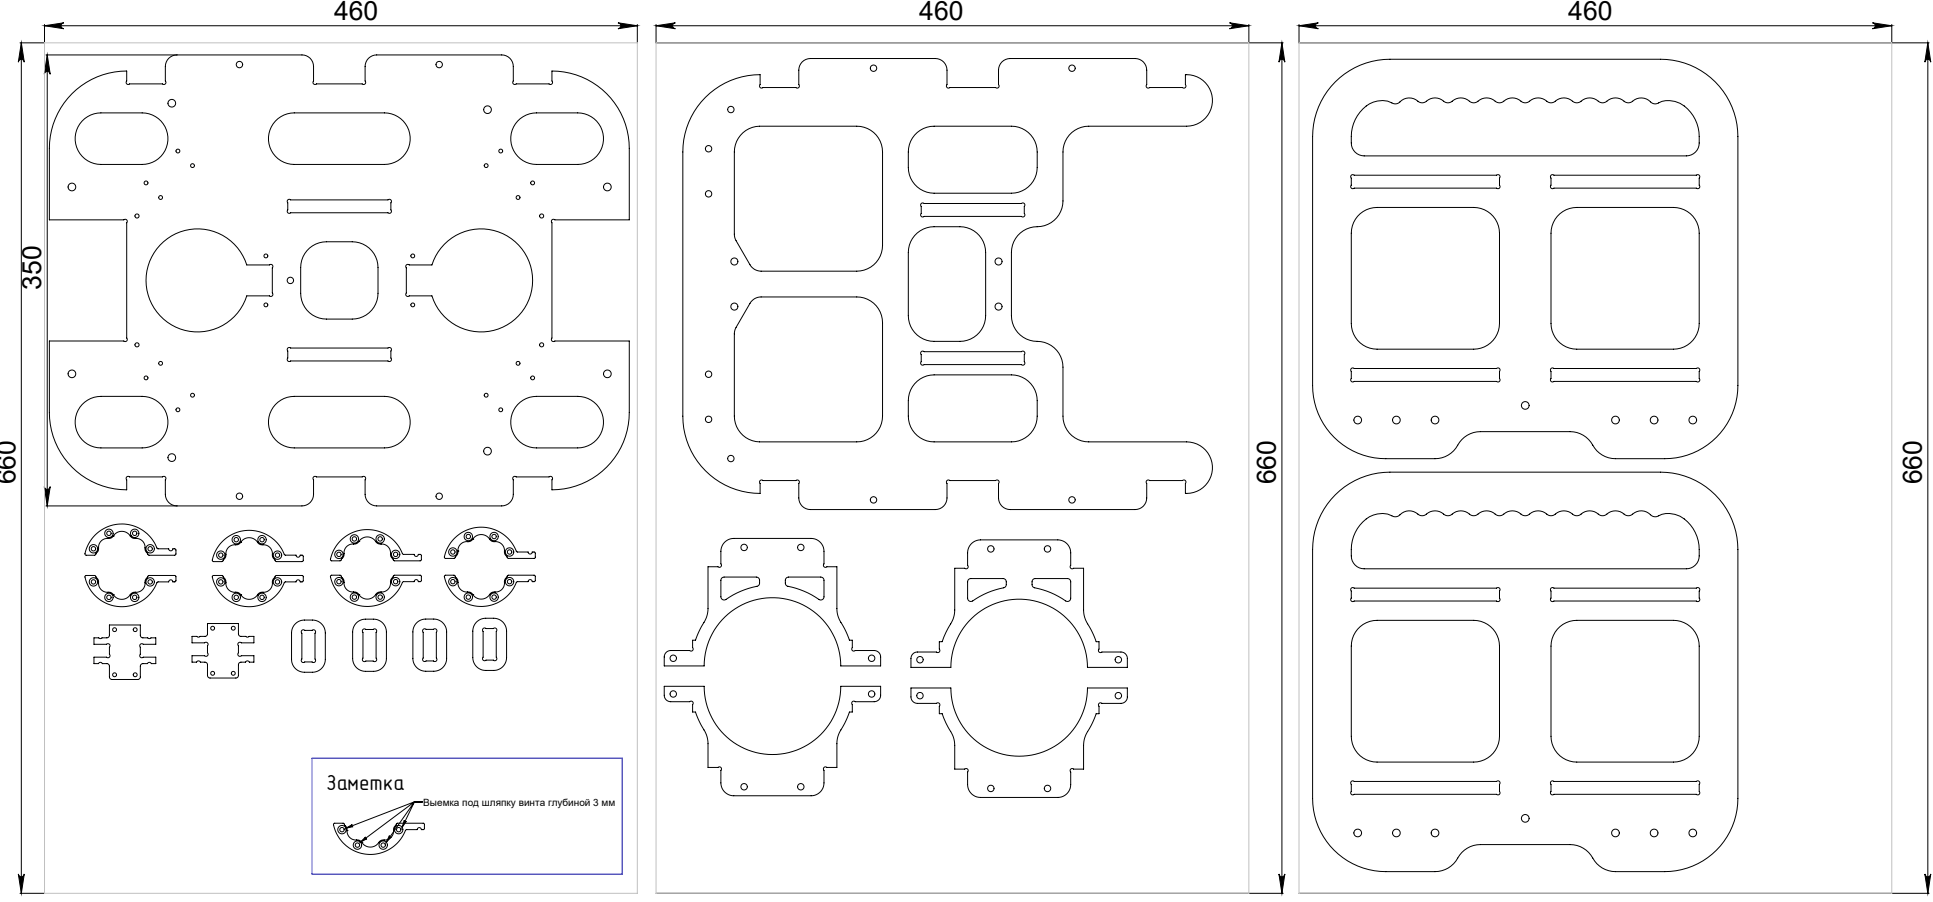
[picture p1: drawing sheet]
<svg xmlns="http://www.w3.org/2000/svg" width="1500mm" height="700mm" viewBox="0 0 1500 700" stroke-linecap="round" stroke-linejoin="round" font-family="sans-serif">
<defs><g id="words">
<g font-size="20.6">
<text x="259" y="15">460</text>
<text x="713" y="15">460</text>
<text x="1217" y="15">460</text>
<text x="32" y="225" transform="rotate(-90 32 225)">350</text>
<text x="12" y="376" transform="rotate(-90 12 376)">660</text>
<text x="990" y="376" transform="rotate(-90 990 376)">660</text>
<text x="1491" y="376" transform="rotate(-90 1491 376)">660</text>
</g>
<text font-size="16.9" x="253" y="613">Заметка</text>
<text font-size="7.8" x="328" y="625">Выемка под шляпку винта глубиной 3 мм</text>
</g></defs>
<g fill="none" stroke="#000" stroke-width=".78">
<path d="M35 20l15-2a2.3 2.3 0 0 0-3 2 2.3 2.3 0 0 0 3 2zM35 19v14h-19M35 20h460M480 18l15 2-15 2a2.3 2.3 0 0 0 2-2 2.3 2.3 0 0 0-2-2zM495 19v14M509 20l15-2a2.3 2.3 0 0 0-2 2 2.3 2.3 0 0 0 2 2zM509 20h460M509 19v14M954 18l15 2-15 2a2.3 2.3 0 0 0 2-2 2.3 2.3 0 0 0-2-2zM969 19v14M1008 20l15-2a2.3 2.3 0 0 0-2 2 2.3 2.3 0 0 0 2 2zM1008 20h460"/>
<path d="M1008 19v14h489M1453 18l15 2-15 2a2.3 2.3 0 0 0 2-2 2.3 2.3 0 0 0-2-2zM1468 19v14M17 33l2 15a2.3 2.3 0 0 0-2-2 2.3 2.3 0 0 0-3 2zM17 33v660M509 33h487M995 33l2 15a2.3 2.3 0 0 0-2-2 2.3 2.3 0 0 0-3 2zM995 33v660M1496 33l2 15a2.3 2.3 0 0 0-2-2 2.3 2.3 0 0 0-2 2zM1496 33v660M36 43h198a9 9 0 0 1 9 9v11a1.6 1.6 0 0 0 0 2 1.6 1.6 0 0 0 3 0h35a1.6 1.6 0 0 0 2 0 1.6 1.6 0 0 0 0-2v-11a9 9 0 0 1 9-9h97a9 9 0 0 1 9 9v11a1.6 1.6 0 0 0 0 2 1.6 1.6 0 0 0 3 0h25a1.6 1.6 0 0 0 2 0 1.6 1.6 0 0 0 0-2v-8a60 60 0 0 1 60 60v56h-57a1.6 1.6 0 0 0-3 0 1.6 1.6 0 0 0 0 2v89a1.6 1.6 0 0 0 0 3 1.6 1.6 0 0 0 3 0h57v55a60 60 0 0 1-60 60v-8a1.6 1.6 0 0 0 0-2 1.6 1.6 0 0 0-2 0h-25a1.6 1.6 0 0 0-3 0 1.6 1.6 0 0 0 0 2v12a9 9 0 0 1-9 9h-97a9 9 0 0 1-9-9v-12a1.6 1.6 0 0 0 0-2 1.6 1.6 0 0 0-2 0h-35a1.6 1.6 0 0 0-3 0 1.6 1.6 0 0 0 0 2v12a9 9 0 0 1-9 9h-198M37 43l2 15a2.3 2.3 0 0 0-2-3 2.3 2.3 0 0 0-3 3z"/>
<path d="M37 43v350M137 43a9 9 0 0 0-9 9v11a1.6 1.6 0 0 1 0 2 1.6 1.6 0 0 1-2 0h-25a1.6 1.6 0 0 1-3 0 1.6 1.6 0 0 1 0-2v-8a60 60 0 0 0-60 60v56h58a1.6 1.6 0 0 1 2 0 1.6 1.6 0 0 1 0 2v89a1.6 1.6 0 0 1 0 3 1.6 1.6 0 0 1-2 0h-58v55a60 60 0 0 0 60 60v-8a1.6 1.6 0 0 1 0-2 1.6 1.6 0 0 1 3 0h25a1.6 1.6 0 0 1 2 0 1.6 1.6 0 0 1 0 2v12a9 9 0 0 0 9 9M547 76a60 60 0 0 1 43-18v8a1.6 1.6 0 0 0 0 2 1.6 1.6 0 0 0 2 0h26a1.6 1.6 0 0 0 2 0 1.6 1.6 0 0 0 0-2v-12a9 9 0 0 1 9-9h97a9 9 0 0 1 9 9v12a1.6 1.6 0 0 0 0 2 1.6 1.6 0 0 0 2 0h36a1.6 1.6 0 0 0 2 0 1.6 1.6 0 0 0 0-2v-12a9 9 0 0 1 9-9h97a9 9 0 0 1 9 9v12a1.6 1.6 0 0 0 0 2 1.6 1.6 0 0 0 2 0h26a1.6 1.6 0 0 0 2 0 1.6 1.6 0 0 0 0-2v-8a20 20 0 0 1 21 19 20 20 0 0 1-20 21h-76a20 20 0 0 0-20 20v38a21 21 0 0 1-23 20 20 20 0 0 0-17 20v49a21 21 0 0 0 23 20 20 20 0 0 1 17 20v38a20 20 0 0 0 20 20h76a20 20 0 0 1 20 20 20 20 0 0 1-21 20v-8a1.6 1.6 0 0 0 0-2 1.6 1.6 0 0 0-2 0h-26a1.6 1.6 0 0 0-2 0 1.6 1.6 0 0 0 0 2v11a9 9 0 0 1-9 9h-97a9 9 0 0 1-9-9v-11a1.6 1.6 0 0 0 0-2 1.6 1.6 0 0 0-2 0h-36a1.6 1.6 0 0 0-2 0 1.6 1.6 0 0 0 0 2v11a9 9 0 0 1-9 9h-97a9 9 0 0 1-9-9v-11a1.6 1.6 0 0 0 0-2 1.6 1.6 0 0 0-2 0h-26a1.6 1.6 0 0 0-2 0 1.6 1.6 0 0 0 0 2v8a60 60 0 0 1-60-60v-205a60 60 0 0 1 17-42zM1036 64a60 60 0 0 1 43-18h210a60 60 0 0 1 60 60v193a57 57 0 0 1-57 57h-38a21 21 0 0 1-19-13 20 20 0 0 0-17-8h-69a21 21 0 0 0-19 13 20 20 0 0 1-16 8h-39a57 57 0 0 1-56-57v-193a60 60 0 0 1 17-42zM64 94a20 20 0 0 1 14-6h32a20 20 0 0 1 20 20 20 20 0 0 1-20 20h-32a20 20 0 0 1-18-12 20 20 0 0 1 4-22zM214 94a20 20 0 0 1 14-6h70a20 20 0 0 1 20 20 20 20 0 0 1-20 20h-70a20 20 0 0 1-18-12 20 20 0 0 1 4-22zM402 94a20 20 0 0 1 14-6h32a20 20 0 0 1 20 20 20 20 0 0 1-20 20h-32a20 20 0 0 1-18-12 20 20 0 0 1 4-22zM1058 85a20 20 0 0 1 24-5h3a11 11 0 0 1 17-1h3a11 11 0 0 1 17 0h3a11 11 0 0 1 17 0h3a11 11 0 0 1 17 0h3a11 11 0 0 1 17 0h3a11 11 0 0 1 17 0h3a11 11 0 0 1 17 0h3a11 11 0 0 1 17 0h3a11 11 0 0 1 17 0h3a11 11 0 0 1 17 1l3 1a20 20 0 0 1 22 1 32 32 0 0 1 11 33 10 10 0 0 1-9 6h-250a10 10 0 0 1-10-10 32 32 0 0 1 9-26zM577 103a20 20 0 0 1 12-5h76a20 20 0 0 1 20 20v72a20 20 0 0 1-20 20h-74a10 10 0 0 1-9-5l-11-18-1-4v-65a20 20 0 0 1 7-15zM710 105a20 20 0 0 1 15-7h60a20 20 0 0 1 20 20 38 38 0 0 1-2 20 20 20 0 0 1-18 12h-60a20 20 0 0 1-20-20 38 38 0 0 1 2-20zM1049 136h1h1h110a1.6 1.6 0 0 1 3 0 1.6 1.6 0 0 1 0 2v6a1.6 1.6 0 0 1 0 2 1.6 1.6 0 0 1-3 0h-110a1.6 1.6 0 0 1-2 0 1.6 1.6 0 0 1 0-2v-6l-1-1zM1204 136h1h1h110a1.6 1.6 0 0 1 3 0 1.6 1.6 0 0 1 0 2v6a1.6 1.6 0 0 1 0 2 1.6 1.6 0 0 1-3 0h-110a1.6 1.6 0 0 1-2 0 1.6 1.6 0 0 1 0-2l-1-7z"/>
<path d="M223 155h1h2h75a1.6 1.6 0 0 1 2 0 1.6 1.6 0 0 1 0 2v6a1.6 1.6 0 0 1 0 2 1.6 1.6 0 0 1-2 0h-75a1.6 1.6 0 0 1-3 0 1.6 1.6 0 0 1 0-2v-7zM715 158l1-1 1 1h76a1.6 1.6 0 0 1 2 0 1.6 1.6 0 0 1 0 2v6a1.6 1.6 0 0 1 0 2 1.6 1.6 0 0 1-2 0h-76a1.6 1.6 0 0 1-2 0 1.6 1.6 0 0 1 0-2v-6l-1-1zM1053 168a20 20 0 0 1 16-7h75a20 20 0 0 1 20 20v70a20 20 0 0 1-20 20h-75a20 20 0 0 1-20-20v-70a20 20 0 0 1 4-13zM1208 168a20 20 0 0 1 16-7h75a20 20 0 0 1 20 20v70a20 20 0 0 1-20 20h-75a20 20 0 0 1-20-20v-70a20 20 0 0 1 4-13zM124 190a40 40 0 0 1 67 16h18a1.6 1.6 0 0 1 2 0 1.6 1.6 0 0 1 0 2v19a1.6 1.6 0 0 1 0 3 1.6 1.6 0 0 1-2 0h-18a40 40 0 0 1-58 22 40 40 0 0 1-9-62zM240 192a20 20 0 0 1 13-4h20a20 20 0 0 1 20 20v20a20 20 0 0 1-20 20h-20a20 20 0 0 1-20-20v-20a20 20 0 0 1 7-16zM712 181a20 20 0 0 1 13-5h20a20 20 0 0 1 20 20v49a20 20 0 0 1-20 20h-20a20 20 0 0 1-20-20v-49a20 20 0 0 1 7-15zM315 206l1-1 2 1h17a40 40 0 0 1 62-21 40 40 0 0 1 0 65 40 40 0 0 1-62-20h-17a1.6 1.6 0 0 1-3 0 1.6 1.6 0 0 1 0-3v-19v-1zM584 233l3-2 4-1h74a20 20 0 0 1 20 20v73a20 20 0 0 1-20 20h-76a20 20 0 0 1-19-20v-65l1-4zM223 270h1h2h75a1.6 1.6 0 0 1 2 0 1.6 1.6 0 0 1 0 2v6a1.6 1.6 0 0 1 0 2 1.6 1.6 0 0 1-2 0h-75a1.6 1.6 0 0 1-3 0 1.6 1.6 0 0 1 0-2v-7zM715 273l1-1 1 1h76a1.6 1.6 0 0 1 2 0 1.6 1.6 0 0 1 0 2v6a1.6 1.6 0 0 1 0 2 1.6 1.6 0 0 1-2 0h-76a1.6 1.6 0 0 1-2 0 1.6 1.6 0 0 1 0-2v-6l-1-1zM712 296a20 20 0 0 1 13-5h60a20 20 0 0 1 20 20 38 38 0 0 1-2 20 20 20 0 0 1-18 12h-60a20 20 0 0 1-20-20 38 38 0 0 1 2-20l1-3z"/>
<path d="M1049 286h1h1h110a1.6 1.6 0 0 1 3 0 1.6 1.6 0 0 1 0 2v6a1.6 1.6 0 0 1 0 2 1.6 1.6 0 0 1-3 0h-110a1.6 1.6 0 0 1-2 0 1.6 1.6 0 0 1 0-2v-6l-1-1zM1204 286h1h1h110a1.6 1.6 0 0 1 3 0 1.6 1.6 0 0 1 0 2v6a1.6 1.6 0 0 1 0 2 1.6 1.6 0 0 1-3 0h-110a1.6 1.6 0 0 1-2 0 1.6 1.6 0 0 1 0-2l-1-7zM64 314a20 20 0 0 1 14-6h32a20 20 0 0 1 20 20 20 20 0 0 1-20 20h-32a20 20 0 0 1-18-12 20 20 0 0 1 4-22zM214 314a20 20 0 0 1 14-6h70a20 20 0 0 1 20 20 20 20 0 0 1-20 20h-70a20 20 0 0 1-18-12 20 20 0 0 1 4-22zM402 314a20 20 0 0 1 14-6h32a20 20 0 0 1 20 20 20 20 0 0 1-20 20h-32a20 20 0 0 1-18-12 20 20 0 0 1 4-22zM34 378a2.3 2.3 0 0 0 3 2 2.3 2.3 0 0 0 2-2l-2 15zM1036 384a60 60 0 0 1 43-18h210a60 60 0 0 1 60 60v194a57 57 0 0 1-57 56h-38a21 21 0 0 1-19-12 20 20 0 0 0-17-9h-69a21 21 0 0 0-19 13 20 20 0 0 1-16 8h-39a57 57 0 0 1-56-56v-194a60 60 0 0 1 17-42zM84 418a7 7 0 0 0-8 7M84 418h.1M88 416a8 8 0 0 1 13 0M88 416a4 4 0 0 1-4 2M88 416h.1"/>
<path d="M101 416a4 4 0 0 0 4 2M101 416h.1M105 418h.1M105 418a7 7 0 0 1 8 7M367 418a8 8 0 0 1 13 0M367 418a4 4 0 0 1-4 2M367 418h.1M380 418a4 4 0 0 0 4 2M380 418h.1M1058 405a20 20 0 0 1 24-4h2a16 16 0 0 1 11-4l4 1a6 6 0 0 0 9 0 11 11 0 0 1 14 2h3a11 11 0 0 1 17 0h3a11 11 0 0 1 17 0h3a11 11 0 0 1 17 0h3a11 11 0 0 1 17 0h3a11 11 0 0 1 17 0h3a11 11 0 0 1 17 0h3a11 11 0 0 1 17 0h3a11 11 0 0 1 17 1h3a21 21 0 0 1 22 2 32 32 0 0 1 11 32 10 10 0 0 1-9 6h-250a10 10 0 0 1-10-10 32 32 0 0 1 9-26zM76 425a5 5 0 0 1-1 5l-2 1h-7a29 29 0 0 1 27-24 29 29 0 0 1 29 19h9a1.6 1.6 0 0 0 2 1 1.6 1.6 0 0 0 1-1h2v4v1h-20l-2-2a4 4 0 0 1-1-4M76 425h.1"/>
<path d="M113 425h.1M183 423a7 7 0 0 0-8 7 5 5 0 0 1-2 4l-1 2-7-1a29 29 0 0 1 26-23 29 29 0 0 1 30 19h9a1.6 1.6 0 0 0 1 1 1.6 1.6 0 0 0 2-1h2v4v1h-21l-1-2a6 6 0 0 1-2-5 7 7 0 0 0-7-6M183 423h.1M187 421a8 8 0 0 1 13 0M187 421a4 4 0 0 1-4 2M187 421h.1M200 421a4 4 0 0 0 4 2M200 421h.1M204 423h.1M274 422h.1M278 420a8 8 0 0 1 14 0M278 420a4 4 0 0 1-4 2"/>
<path d="M278 420h.1M292 420a4 4 0 0 0 4 2 7 7 0 0 1 7 7v1a5 5 0 0 0 2 4l1 1h20l1-1v-3l-1-1-1 1a1.6 1.6 0 0 1-2 1 1.6 1.6 0 0 1-2-2h-8a29 29 0 0 0-30-19 29 29 0 0 0-26 24h7l1-1a6 6 0 0 0 2-6 7 7 0 0 1 7-6M292 420h.1M355 428a4 4 0 0 1-2 4l-1 1h-7a29 29 0 0 1 26-24 29 29 0 0 1 30 19h9v1a1.6 1.6 0 0 0 2 1 1.6 1.6 0 0 0 1-2h2v1v4h-21l-1-1a4 4 0 0 1-2-4M355 428h.1M363 420a7 7 0 0 0-8 8M363 420h.1M384 420h.1M384 420a7 7 0 0 1 7 8M391 428h.1M563 420l2-1 4-1h60a10 10 0 0 1 10 10v10a1.6 1.6 0 0 0 0 2 1.6 1.6 0 0 0 3 0h7v32a27 27 0 0 0 6 16l4 9h2v6a1.6 1.6 0 0 0 0 2 1.6 1.6 0 0 0 3 0h14a5 5 0 0 1 5 5v7h-31a53 53 0 0 0-53-53 53 53 0 0 0-53 53h-31v-7a5 5 0 0 1 5-5h15a1.6 1.6 0 0 0 2 0 1.6 1.6 0 0 0 0-2v-6h3l4-11a23 23 0 0 0 5-14v-32h8a1.6 1.6 0 0 0 2 0 1.6 1.6 0 0 0 0-2l1-12 1-4zM753 422l4-2 4-1h60a10 10 0 0 1 10 10v10a1.6 1.6 0 0 0 0 2 1.6 1.6 0 0 0 2 0h8v32a27 27 0 0 0 6 16l4 9h2v6a1.6 1.6 0 0 0 0 2 1.6 1.6 0 0 0 2 0h15a5 5 0 0 1 5 5v7h-31a53 53 0 0 0-53-53 53 53 0 0 0-53 53h-31v-7a5 5 0 0 1 5-5h15a1.6 1.6 0 0 0 2 0 1.6 1.6 0 0 0 0-2v-6h2l5-11a24 24 0 0 0 5-14v-32h8a1.6 1.6 0 0 0 2 0 1.6 1.6 0 0 0 0-2v-11l1-3z"/>
<path d="M84 460a7 7 0 0 1-8-8 5 5 0 0 0-1-4l-1-1h-8a29 29 0 0 0 26 24 29 29 0 0 0 30-19h9a1.6 1.6 0 0 1 2-2 1.6 1.6 0 0 1 1 2l2-1v-4h-20l-1 1a5 5 0 0 0-2 6 7 7 0 0 1-8 6M84 460h.1M84 460a4 4 0 0 1 4 2M105 460a4 4 0 0 0-4 2M105 460h.1M183 460a7 7 0 0 1-8-8 5 5 0 0 0-2-4l-1-1h-7a29 29 0 0 0 26 24 29 29 0 0 0 30-19h9a1.6 1.6 0 0 1 1-2 1.6 1.6 0 0 1 2 2l2-1v-4h-21l-1 1a5 5 0 0 0-2 6 7 7 0 0 1-7 6M183 460h.1M183 460a4 4 0 0 1 4 2M204 460a4 4 0 0 0-4 2M204 460h.1M267 452a5 5 0 0 0-2-4l-1-2-7 1a29 29 0 0 0 26 24 29 29 0 0 0 30-20h8a1.6 1.6 0 0 1 2-1 1.6 1.6 0 0 1 2 1h1h1v-4l-1-1h-20l-1 2a4 4 0 0 0-2 4M267 452a7 7 0 0 0 7 7"/>
<path d="M267 452h.1M274 459a4 4 0 0 1 4 2M274 459h.1M303 452a7 7 0 0 1-7 7 4 4 0 0 0-4 2M303 452h.1M355 452a5 5 0 0 0-2-4l-1-2-7 1a29 29 0 0 0 26 24 29 29 0 0 0 30-20h9a1.6 1.6 0 0 1 2-1 1.6 1.6 0 0 1 1 1h2v-4v-1h-20l-2 2a4 4 0 0 0-2 4M355 452a7 7 0 0 0 8 7M355 452h.1M363 459a4 4 0 0 1 4 2M363 459h.1M384 459a4 4 0 0 0-4 2M384 459h.1"/>
<path d="M391 452a7 7 0 0 1-7 7M391 452h.1M560 449l2-1h25a2.5 2.5 0 0 1 2 2v3l-1 2a75 75 0 0 0-26 11l-2-1-1-2v-13zM610 449l2-1h25a2.5 2.5 0 0 1 2 2v13a2.5 2.5 0 0 1-4 2 75 75 0 0 0-25-11l-1-1v-3zM752 450l1-1h25a2.5 2.5 0 0 1 3 3v3l-1 1a74 74 0 0 0-26 11l-2-1-1-2v-12zM802 450l1-1h25a2.5 2.5 0 0 1 3 3v12a2.5 2.5 0 0 1-4 2 72 72 0 0 0-25-10l-1-2v-3zM1049 456h1h1h110a1.6 1.6 0 0 1 3 0 1.6 1.6 0 0 1 0 3v5a1.6 1.6 0 0 1 0 2 1.6 1.6 0 0 1-3 0h-110a1.6 1.6 0 0 1-2 0 1.6 1.6 0 0 1 0-2v-5l-1-1zM1204 456h1h1h110a1.6 1.6 0 0 1 3 0 1.6 1.6 0 0 1 0 3v5a1.6 1.6 0 0 1 0 2 1.6 1.6 0 0 1-3 0h-110a1.6 1.6 0 0 1-2 0 1.6 1.6 0 0 1 0-2l-1-6zM88 462a8 8 0 0 0 13 0M88 462h.1M101 462h.1M187 462a8 8 0 0 0 13 0"/>
<path d="M187 462h.1M200 462h.1M278 461a8 8 0 0 0 14 0M278 461h.1M292 461h.1M367 461a8 8 0 0 0 13 0M367 461h.1M380 461h.1M73 495h4l1 1 6-1 1-2v-8h24v9l2 1h4l1 1 1-1h4v5h-12l-1 1 1 1-1 7 2 1h1h10v5h-4l-1-1-2 1h-3l-1 1-1 1v9l-2 1h-21l-1-1v-9l-1-1-1-1h-4l-1-1-2 1h-3v-5h10h1h1v-9l-1-1h-1h-10zM149 494h4h1h1h4a1.9 1.9 0 0 0 2-2v-8h24v8l1 1 6 1h1h4v5h-12v1v1v7l1 1h1h10v5h-4l-1-1-1 1h-4h-1l-1 2v8l-1 2h-22l-1-1v-9l-1-2h-1h-3l-2-1-1 1h-4v-5h10h1h1v-10l-1-1-1 1h-10zM229 484l2-2 3-1h8a10 10 0 0 1 10 10v21a10 10 0 0 1-10 10h-6a10 10 0 0 1-10-10v-22l1-3zM234 489h1h2h5a1.6 1.6 0 0 1 2 0 1.6 1.6 0 0 1 0 2v20a1.6 1.6 0 0 1 0 3 1.6 1.6 0 0 1-2 0h-5a1.6 1.6 0 0 1-3 0 1.6 1.6 0 0 1 0-3v-20v-1z"/>
<path d="M277 483l5-2h8a10 10 0 0 1 10 9v21a10 10 0 0 1-10 10h-6a10 10 0 0 1-10-10v-22l1-3zM282 488h1l1 1h6a1.6 1.6 0 0 1 2 0 1.6 1.6 0 0 1 0 2v20a1.6 1.6 0 0 1 0 2 1.6 1.6 0 0 1-2 0h-6a1.6 1.6 0 0 1-2 0 1.6 1.6 0 0 1 0-2v-20l-1-2zM323 483l5-2 9-1a10 10 0 0 1 10 10v21a10 10 0 0 1-10 10h-7a10 10 0 0 1-10-10v-21l1-4zM329 488h1h1h5a1.6 1.6 0 0 1 3 0 1.6 1.6 0 0 1 0 3v20a1.6 1.6 0 0 1 0 2 1.6 1.6 0 0 1-3 0h-5a1.6 1.6 0 0 1-3 0 1.6 1.6 0 0 1 0-2v-20v-1zM370 483l5-3h8a10 10 0 0 1 10 10v20a10 10 0 0 1-10 10h-6a10 10 0 0 1-10-10v-22l1-3zM375 488h8a1.6 1.6 0 0 1 2 0 1.6 1.6 0 0 1 0 2v20a1.6 1.6 0 0 1 0 2 1.6 1.6 0 0 1-2 0h-6a1.6 1.6 0 0 1-2 0 1.6 1.6 0 0 1 0-2v-20l-1-1zM1053 488a20 20 0 0 1 16-7h75a20 20 0 0 1 20 20v70a20 20 0 0 1-20 20h-75a20 20 0 0 1-20-20v-70a20 20 0 0 1 4-13zM1208 488a20 20 0 0 1 16-7h75a20 20 0 0 1 20 20v70a20 20 0 0 1-20 20h-75a20 20 0 0 1-20-20v-70a20 20 0 0 1 4-13zM515 533h31a53 53 0 0 0 53 53 53 53 0 0 0 53-53h31v7a5 5 0 0 1-5 5h-14a1.6 1.6 0 0 0-3 0 1.6 1.6 0 0 0 0 2v6h-2l-4 10a24 24 0 0 0-6 14v19h-7a1.6 1.6 0 0 0-3 0 1.6 1.6 0 0 0 0 2v10a10 10 0 0 1-10 10h-60a10 10 0 0 1-10-10v-10a1.6 1.6 0 0 0 0-2 1.6 1.6 0 0 0-2 0h-8v-19a27 27 0 0 0-6-16l-3-8h-3v-6a1.6 1.6 0 0 0 0-2 1.6 1.6 0 0 0-2 0h-15a5 5 0 0 1-5-5zM707 534h31a53 53 0 0 0 53 53 53 53 0 0 0 53-53h31v7a5 5 0 0 1-5 5h-15a1.6 1.6 0 0 0-2 0 1.6 1.6 0 0 0 0 2v6h-2l-5 10a24 24 0 0 0-5 14v19h-8a1.6 1.6 0 0 0-2 0 1.6 1.6 0 0 0 0 2v10a10 10 0 0 1-10 10h-60a10 10 0 0 1-10-10v-10a1.6 1.6 0 0 0 0-2 1.6 1.6 0 0 0-2 0h-8v-19a23 23 0 0 0-5-14l-5-10h-2v-6a1.6 1.6 0 0 0 0-2 1.6 1.6 0 0 0-2 0h-15a5 5 0 0 1-5-5zM1049 606h1h1h110a1.6 1.6 0 0 1 3 0 1.6 1.6 0 0 1 0 3v5a1.6 1.6 0 0 1 0 2 1.6 1.6 0 0 1-3 0h-110a1.6 1.6 0 0 1-2 0 1.6 1.6 0 0 1 0-2v-5l-1-1zM1204 606h1h1h110a1.6 1.6 0 0 1 3 0 1.6 1.6 0 0 1 0 3v5a1.6 1.6 0 0 1 0 2 1.6 1.6 0 0 1-3 0h-110a1.6 1.6 0 0 1-2 0 1.6 1.6 0 0 1 0-2l-1-6z"/>
<path d="M314 637a.9 .9 0 0 0 0 1 .9 .9 0 0 0 1-1l-3 5zM322 622h6M322 622l-54 21M322 622l-42 32M322 622l-22 32M322 622l-10 20M268 643l5-3a.9 .9 0 0 0 0 1 .9 .9 0 0 0 1 1zM269 645a4 4 0 0 0-2-5l-1-1h-7a29 29 0 0 0 26 24 29 29 0 0 0 30-19h9v-1a1.6 1.6 0 0 1 2-1 1.6 1.6 0 0 1 1 2h2v-1v-3v-1h-21l-1 2a4 4 0 0 0-2 4M269 645a7 7 0 0 0 8 7M269 645h.1M277 652h.1M277 652a4 4 0 0 1 4 2"/>
<path d="M281 654a8 8 0 0 0 13 0M281 654h.1M284 650a.9 .9 0 0 0 0 1 .9 .9 0 0 0 1 0l-5 3zM294 654h.1M298 652a4 4 0 0 0-4 2M298 652h.1M302 648a1 1 0 0 0 0 2 1.1 1.1 0 0 0 2-1l-4 5zM305 645a7 7 0 0 1-7 7M305 645h.1M14 678a2.3 2.3 0 0 0 3 2 2.3 2.3 0 0 0 2-2l-2 15zM992 678a2.3 2.3 0 0 0 3 2 2.3 2.3 0 0 0 2-2l-2 15zM1494 678a2.3 2.3 0 0 0 2 2 2.3 2.3 0 0 0 2-2l-2 15z"/>
<path d="M16 693h19M509 693h487M1008 693h489"/>
<circle cx="186" cy="50" r="2.5"/>
<circle cx="341" cy="50" r="2.5"/>
<circle cx="678" cy="53" r="2.5"/>
<circle cx="832" cy="53" r="2.5"/>
<circle cx="133" cy="80" r="3"/>
<circle cx="378" cy="85" r="3"/>
<circle cx="567" cy="85" r="2.5"/>
<circle cx="138" cy="117" r="1.5"/>
<circle cx="389" cy="117" r="1.5"/>
<circle cx="550" cy="115" r="2.5"/>
<circle cx="149" cy="129" r="1.5"/>
<circle cx="377" cy="129" r="1.5"/>
<circle cx="56" cy="145" r="3"/>
<circle cx="113" cy="142" r="1.5"/>
<circle cx="125" cy="153" r="1.5"/>
<circle cx="402" cy="153" r="1.5"/>
<circle cx="413" cy="142" r="1.5"/>
<circle cx="471" cy="145" r="3"/>
<circle cx="550" cy="150" r="2.5"/>
<circle cx="106" cy="168" r="1.6"/>
<circle cx="420" cy="168" r="1.6"/>
<circle cx="206" cy="199" r="1.5"/>
<circle cx="320" cy="199" r="1.5"/>
<circle cx="225" cy="218" r="2.5"/>
<circle cx="570" cy="203" r="2.7"/>
<circle cx="775" cy="203" r="2.7"/>
<circle cx="206" cy="237" r="1.5"/>
<circle cx="320" cy="237" r="1.5"/>
<circle cx="570" cy="238" r="2.7"/>
<circle cx="775" cy="238" r="2.7"/>
<circle cx="106" cy="268" r="1.6"/>
<circle cx="420" cy="268" r="1.6"/>
<circle cx="56" cy="290" r="3"/>
<circle cx="113" cy="293" r="1.5"/>
<circle cx="125" cy="282" r="1.5"/>
<circle cx="402" cy="282" r="1.5"/>
<circle cx="413" cy="293" r="1.5"/>
<circle cx="471" cy="290" r="3"/>
<circle cx="550" cy="290" r="2.5"/>
<circle cx="138" cy="318" r="1.5"/>
<circle cx="149" cy="307" r="1.5"/>
<circle cx="377" cy="307" r="1.5"/>
<circle cx="389" cy="318" r="1.5"/>
<circle cx="1184" cy="315" r="3"/>
<circle cx="550" cy="325" r="2.5"/>
<circle cx="1054" cy="326" r="3"/>
<circle cx="1084" cy="326" r="3"/>
<circle cx="1114" cy="326" r="3"/>
<circle cx="1254" cy="326" r="3"/>
<circle cx="1284" cy="326" r="3"/>
<circle cx="1314" cy="326" r="3"/>
<circle cx="133" cy="355" r="3"/>
<circle cx="378" cy="350" r="3"/>
<circle cx="567" cy="356" r="2.5"/>
<circle cx="186" cy="385" r="2.5"/>
<circle cx="341" cy="385" r="2.5"/>
<circle cx="678" cy="388" r="2.5"/>
<circle cx="832" cy="388" r="2.5"/>
<circle cx="85" cy="414" r="1.7"/>
<circle cx="85" cy="414" r="3"/>
<circle cx="105" cy="414" r="1.7"/>
<circle cx="105" cy="414" r="3"/>
<circle cx="183" cy="419" r="1.7"/>
<circle cx="183" cy="419" r="3"/>
<circle cx="203" cy="419" r="1.7"/>
<circle cx="203" cy="419" r="3"/>
<circle cx="275" cy="418" r="1.7"/>
<circle cx="275" cy="418" r="3"/>
<circle cx="295" cy="418" r="3"/>
<circle cx="295" cy="418" r="1.7"/>
<circle cx="363" cy="416" r="3"/>
<circle cx="363" cy="416" r="1.7"/>
<circle cx="383" cy="416" r="3"/>
<circle cx="383" cy="416" r="1.7"/>
<circle cx="73" cy="426" r="1.7"/>
<circle cx="73" cy="426" r="3"/>
<circle cx="117" cy="426" r="1.7"/>
<circle cx="117" cy="426" r="3"/>
<circle cx="171" cy="431" r="1.7"/>
<circle cx="171" cy="431" r="3"/>
<circle cx="215" cy="431" r="1.7"/>
<circle cx="215" cy="431" r="3"/>
<circle cx="263" cy="430" r="1.7"/>
<circle cx="263" cy="430" r="3"/>
<circle cx="307" cy="430" r="1.7"/>
<circle cx="307" cy="430" r="3"/>
<circle cx="351" cy="428" r="3"/>
<circle cx="351" cy="428" r="1.7"/>
<circle cx="395" cy="428" r="3"/>
<circle cx="395" cy="428" r="1.7"/>
<circle cx="577" cy="425" r="2.5"/>
<circle cx="621" cy="425" r="2.5"/>
<circle cx="769" cy="426" r="2.5"/>
<circle cx="813" cy="426" r="2.5"/>
<circle cx="73" cy="452" r="1.7"/>
<circle cx="73" cy="452" r="3"/>
<circle cx="117" cy="452" r="1.7"/>
<circle cx="117" cy="452" r="3"/>
<circle cx="171" cy="452" r="1.7"/>
<circle cx="171" cy="452" r="3"/>
<circle cx="215" cy="452" r="1.7"/>
<circle cx="215" cy="452" r="3"/>
<circle cx="263" cy="451" r="1.7"/>
<circle cx="263" cy="451" r="3"/>
<circle cx="307" cy="451" r="1.7"/>
<circle cx="307" cy="451" r="3"/>
<circle cx="351" cy="451" r="1.7"/>
<circle cx="351" cy="451" r="3"/>
<circle cx="395" cy="451" r="1.7"/>
<circle cx="395" cy="451" r="3"/>
<circle cx="85" cy="464" r="3"/>
<circle cx="85" cy="464" r="1.7"/>
<circle cx="105" cy="464" r="3"/>
<circle cx="105" cy="464" r="1.7"/>
<circle cx="183" cy="464" r="3"/>
<circle cx="183" cy="464" r="1.7"/>
<circle cx="203" cy="464" r="3"/>
<circle cx="203" cy="464" r="1.7"/>
<circle cx="275" cy="463" r="1.7"/>
<circle cx="275" cy="463" r="3"/>
<circle cx="295" cy="463" r="3"/>
<circle cx="295" cy="463" r="1.7"/>
<circle cx="363" cy="463" r="1.7"/>
<circle cx="363" cy="463" r="3"/>
<circle cx="383" cy="463" r="3"/>
<circle cx="383" cy="463" r="1.7"/>
<circle cx="89" cy="489" r="1.5"/>
<circle cx="105" cy="489" r="1.5"/>
<circle cx="165" cy="488" r="1.5"/>
<circle cx="181" cy="488" r="1.5"/>
<circle cx="522" cy="511" r="2.5"/>
<circle cx="676" cy="511" r="2.5"/>
<circle cx="714" cy="512" r="2.5"/>
<circle cx="868" cy="512" r="2.5"/>
<circle cx="89" cy="524" r="1.5"/>
<circle cx="105" cy="524" r="1.5"/>
<circle cx="165" cy="523" r="1.5"/>
<circle cx="181" cy="523" r="1.5"/>
<circle cx="522" cy="539" r="2.5"/>
<circle cx="676" cy="539" r="2.5"/>
<circle cx="714" cy="540" r="2.5"/>
<circle cx="868" cy="540" r="2.5"/>
<circle cx="577" cy="611" r="2.5"/>
<circle cx="621" cy="611" r="2.5"/>
<circle cx="769" cy="612" r="2.5"/>
<circle cx="813" cy="612" r="2.5"/>
<circle cx="1184" cy="635" r="3"/>
<circle cx="265" cy="644" r="3"/>
<circle cx="265" cy="644" r="1.7"/>
<circle cx="277" cy="656" r="3"/>
<circle cx="277" cy="656" r="1.7"/>
<circle cx="297" cy="656" r="3"/>
<circle cx="297" cy="656" r="1.7"/>
<circle cx="309" cy="644" r="3"/>
<circle cx="309" cy="644" r="1.7"/>
<circle cx="1054" cy="646" r="3"/>
<circle cx="1084" cy="646" r="3"/>
<circle cx="1114" cy="646" r="3"/>
<circle cx="1254" cy="646" r="3"/>
<circle cx="1284" cy="646" r="3"/>
<circle cx="1314" cy="646" r="3"/>
</g>
<path d="M35 33h460v660h-460zM509 33h460v660h-460zM1008 33h460v660h-460z" fill="none" stroke="#c0c0c0" stroke-width=".78"/>
<path d="M242 588h241v90h-241z" fill="none" stroke="#00f" stroke-width=".78"/>
<g fill="#000">
<path d="M35 20l15-2a2.3 2.3 0 0 0-3 2 2.3 2.3 0 0 0 3 2zM480 18l15 2-15 2a2.3 2.3 0 0 0 2-2 2.3 2.3 0 0 0-2-2z"/>
<path d="M509 20l15-2a2.3 2.3 0 0 0-2 2 2.3 2.3 0 0 0 2 2zM954 18l15 2-15 2a2.3 2.3 0 0 0 2-2 2.3 2.3 0 0 0-2-2zM1008 20l15-2a2.3 2.3 0 0 0-2 2 2.3 2.3 0 0 0 2 2zM1453 18l15 2-15 2a2.3 2.3 0 0 0 2-2 2.3 2.3 0 0 0-2-2z"/>
<path d="M17 33l2 15a2.3 2.3 0 0 0-2-2 2.3 2.3 0 0 0-3 2zM14 678a2.3 2.3 0 0 0 3 2 2.3 2.3 0 0 0 2-2l-2 15zM995 33l2 15a2.3 2.3 0 0 0-2-2 2.3 2.3 0 0 0-3 2zM992 678a2.3 2.3 0 0 0 3 2 2.3 2.3 0 0 0 2-2l-2 15zM1496 33l2 15a2.3 2.3 0 0 0-2-2 2.3 2.3 0 0 0-2 2zM1494 678a2.3 2.3 0 0 0 2 2 2.3 2.3 0 0 0 2-2l-2 15z"/>
<path d="M37 43l2 15a2.3 2.3 0 0 0-2-3 2.3 2.3 0 0 0-3 3zM34 378a2.3 2.3 0 0 0 3 2 2.3 2.3 0 0 0 2-2l-2 15z"/>
<path d="M268 643l5-3a.9 .9 0 0 0 0 1 .9 .9 0 0 0 1 1zM284 650a.9 .9 0 0 0 0 1 .9 .9 0 0 0 1 0l-5 3zM302 648a1 1 0 0 0 0 2 1.1 1.1 0 0 0 2-1l-4 5zM314 637a.9 .9 0 0 0 0 1 .9 .9 0 0 0 1-1l-3 5z"/>
</g>
<use href="#words"/>
</svg>
